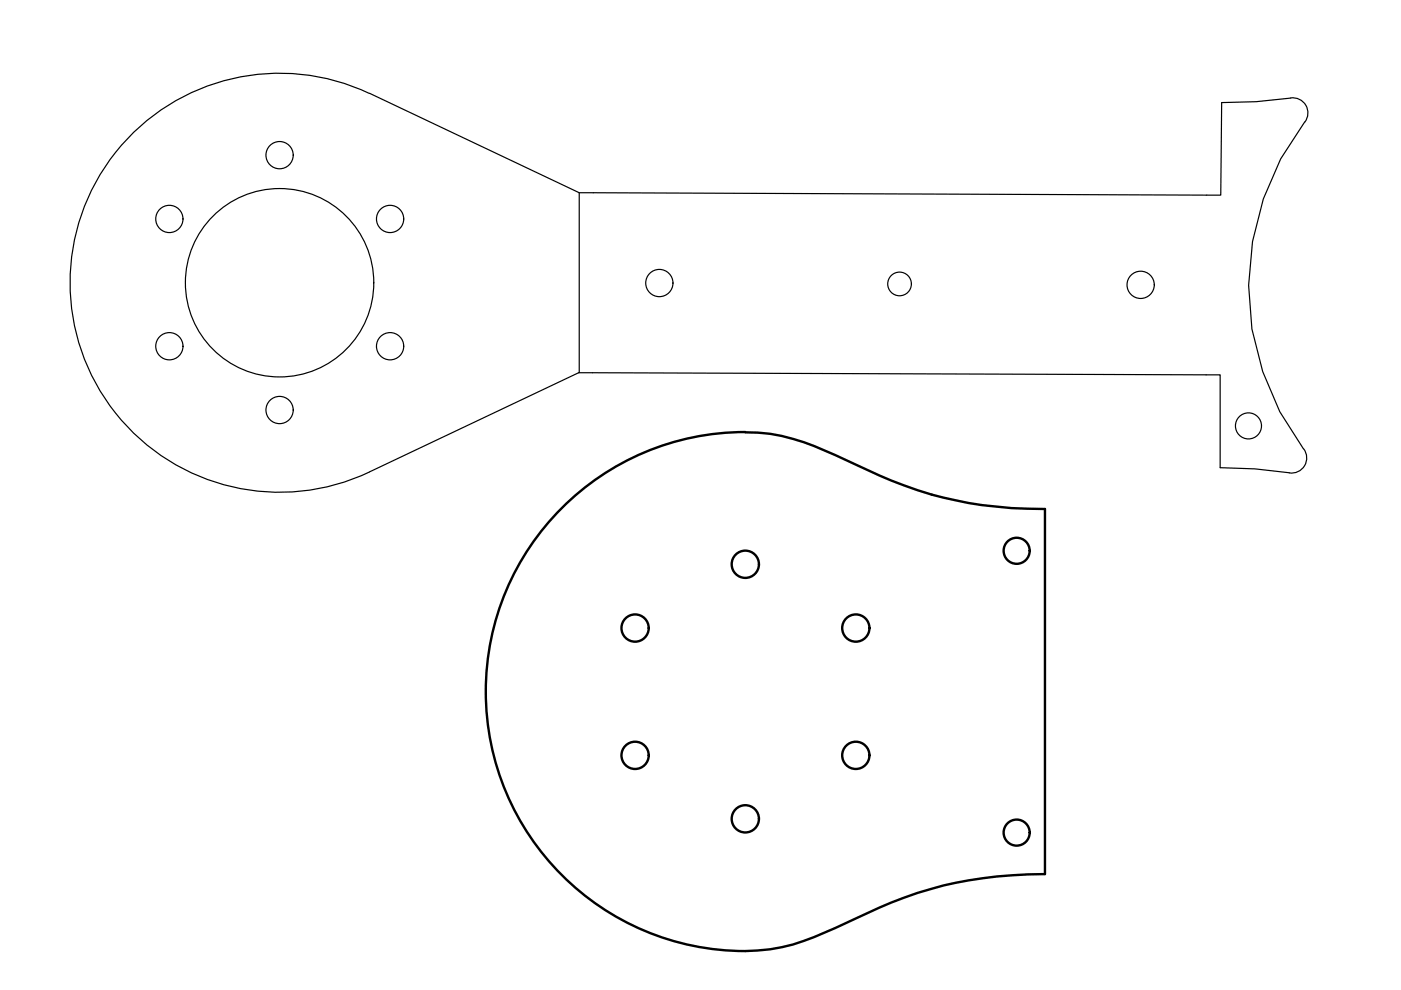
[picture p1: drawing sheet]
<svg xmlns="http://www.w3.org/2000/svg" width="297mm" height="210mm" viewBox="0 0 297 210" stroke-linecap="round" stroke-linejoin="round" font-family="sans-serif">
<!-- layer: Visible (ANSI) -->
<g fill="none" stroke="#000" stroke-width=".51">
<path d="M158 91.6a55 55 0 0 0-55 55 55 55 0 0 0 55 55M158.1 91.7a36.8 36.8 0 0 1 14.6 2.9l4.4 1.9a145.5 145.5 0 0 0 17.4 7.4 81.7 81.7 0 0 0 27.1 4v77.4a84.4 84.4 0 0 0-40 9.4 73.8 73.8 0 0 1-15.8 6.1l-2.5 .5-5.2 .3"/>
<circle cx="158" cy="119.6" r="2.89"/>
<circle cx="215.6" cy="116.8" r="2.76"/>
<circle cx="134.7" cy="133.2" r="2.89"/>
<circle cx="181.5" cy="133.2" r="2.89"/>
<circle cx="134.7" cy="160.2" r="2.89"/>
<circle cx="158" cy="173.6" r="2.89"/>
<circle cx="181.5" cy="160.2" r="2.89"/>
<circle cx="215.6" cy="176.5" r="2.76"/>
</g>
<!-- layer: 0 -->
<g fill="none" stroke="#000" stroke-width=".25">
<path d="M78.4 19.8l44.4 21.1v38.1l-44.5 21.1a44.4 44.4 0 0 1-63.4-40.2 44.4 44.4 0 0 1 63.4-40.1M276.6 25.9l-5.1 7.8-3.7 8.5-2.2 9-.9 9.3 .7 9.3 2.3 9 3.6 8.5 5.1 7.9M276.6 25.9a3.2 3.2 0 0 0 .3-3.6 3.2 3.2 0 0 0-3.3-1.5l-7.3 .8-7.3 .2-.2 19.6-136-.5M122.7 79l136 .5v19.7l7.4 .2 7.3 .8M276.4 95.2a3.2 3.2 0 0 1 .2 3.5 3.2 3.2 0 0 1-3.2 1.6"/>
<circle cx="59.3" cy="32.9" r="2.89"/>
<circle cx="35.9" cy="46.4" r="2.89"/>
<circle cx="59.3" cy="59.9" r="20"/>
<circle cx="82.7" cy="46.4" r="2.89"/>
<circle cx="35.9" cy="73.4" r="2.89"/>
<circle cx="82.7" cy="73.4" r="2.89"/>
<circle cx="139.8" cy="60" r="2.89"/>
<circle cx="190.7" cy="60.2" r="2.51"/>
<circle cx="241.8" cy="60.4" r="2.89"/>
<circle cx="59.3" cy="86.9" r="2.89"/>
<circle cx="264.7" cy="90.3" r="2.76"/>
</g>
</svg>
